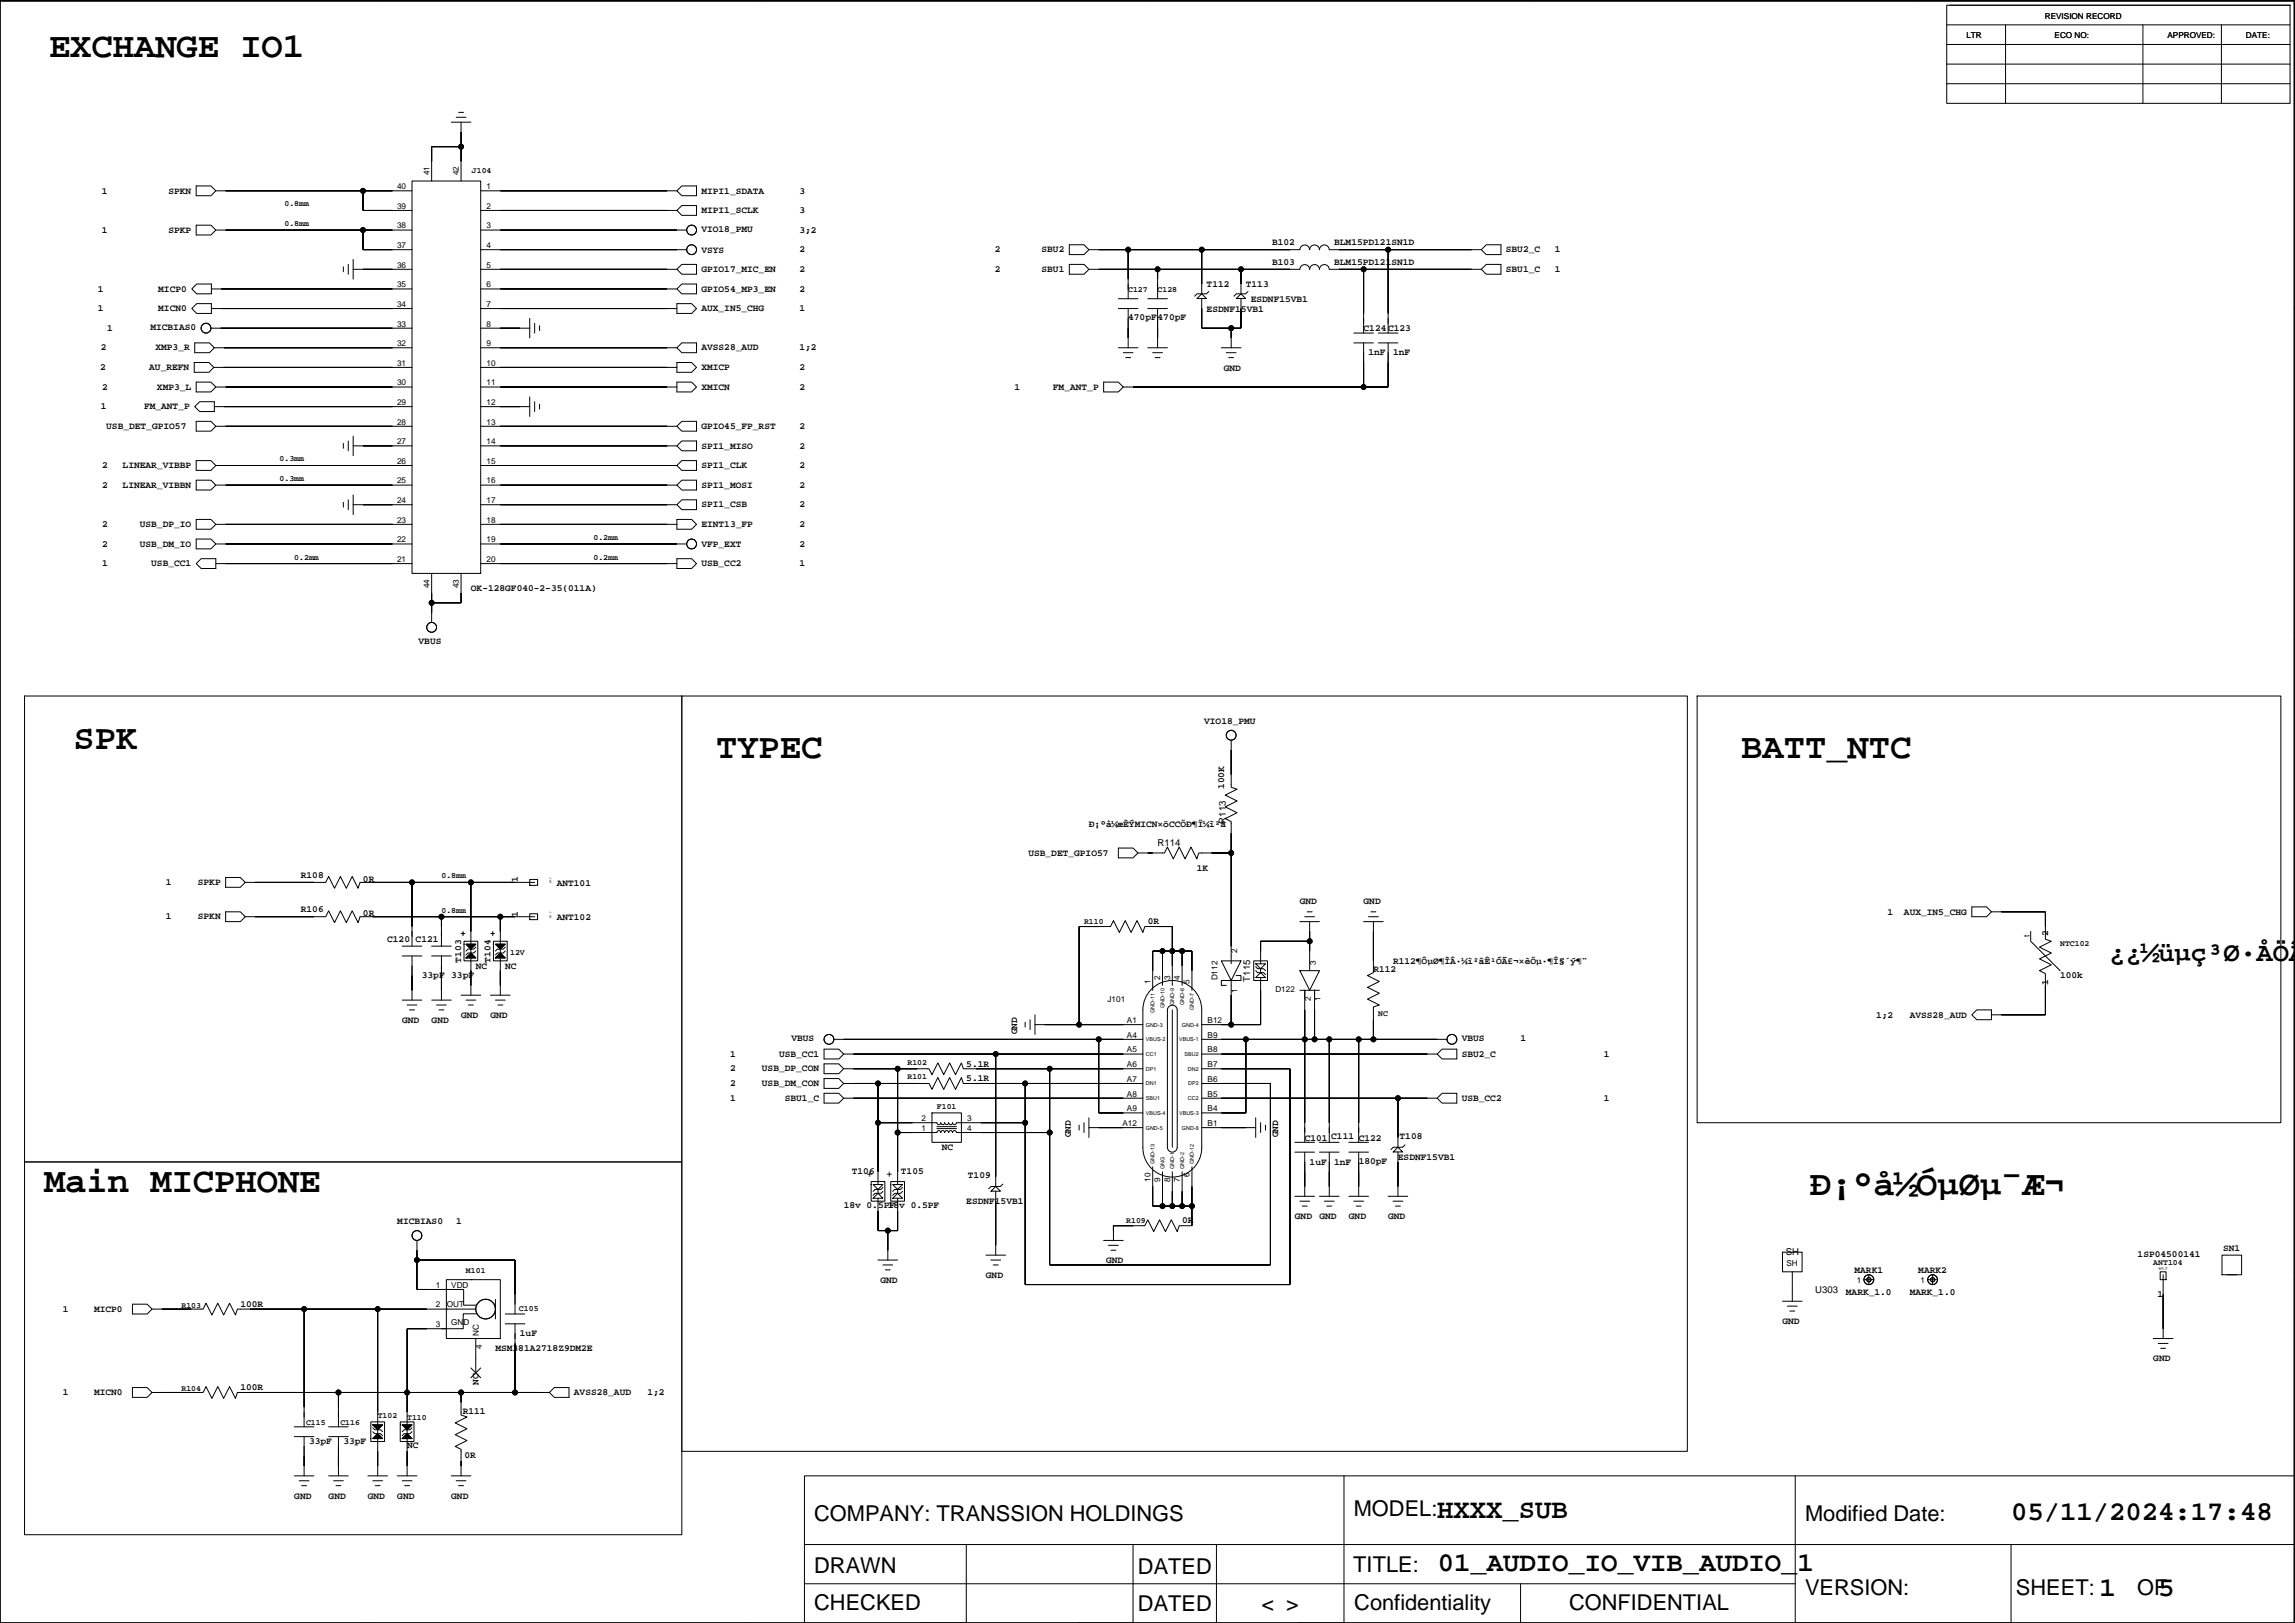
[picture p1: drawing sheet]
<svg xmlns="http://www.w3.org/2000/svg" width="594mm" height="420mm" viewBox="0 0 594 420" stroke-linecap="round" stroke-linejoin="round" font-family="sans-serif">
<defs><g id="words">
<g font-size="9.2">
<text x="12.7" y="14.8">EXCHANGE IO1</text>
<text x="19" y="193.8">SPK</text>
<text x="185.4" y="196.3">TYPEC</text>
<text x="450.7" y="196.3">BATT_NTC</text>
<text x="11.4" y="308.5">Main MICPHONE</text>
<text x="468.5" y="309.3">Ð¡°å½ÓµØµ¯Æ¬</text>
</g>
<g font-size="7.1">
<text x="546" y="248.8">¿¿½üµç³Ø·ÅÖÃ</text>
<text x="372" y="392.9">HXXX_SUB</text>
<text x="520.6" y="393.5">05/11/2024:17:48</text>
<text x="372.2" y="406.8">01_AUDIO_IO_VIB_AUDIO_1</text>
<text x="543.4" y="413.3">1</text>
<text x="558.7" y="413.3">5</text>
</g>
<g font-size="5.6">
<text x="210.8" y="393.8">COMPANY: TRANSSION HOLDINGS</text>
<text x="350.4" y="392.5">MODEL:</text>
<text x="467.3" y="393.8">Modified Date:</text>
<text x="210.8" y="407.2">DRAWN</text>
<text x="294.6" y="407.3">DATED</text>
<text x="350.3" y="406.8">TITLE:</text>
<text x="467.3" y="412.8">VERSION:</text>
<text x="521.9" y="412.8">SHEET:</text>
<text x="553.2" y="412.8">OF</text>
<text x="210.8" y="416.9">CHECKED</text>
<text x="294.6" y="417">DATED</text>
<text x="326.5" y="417.1">&lt; &gt;</text>
<text x="350.6" y="416.9">Confidentiality</text>
<text x="406.2" y="416.9">CONFIDENTIAL</text>
</g>
<g font-size="3.5">
<text x="50.8" y="-1">6</text>
<text x="144.7" y="-.9">5</text>
<text x="250" y="-1">4</text>
<text x="552.6" y="-.9">1</text>
</g>
<g font-size="2.5">
<text x="26.4" y="50.1">1</text>
<text x="43.6" y="50.1">SPKN</text>
<text x="181.6" y="50.1">MIPI1_SDATA</text>
<text x="207" y="50.1">3</text>
<text x="181.6" y="55.2">MIPI1_SCLK</text>
<text x="207" y="55.2">3</text>
<text x="26.4" y="60.3">1</text>
<text x="43.6" y="60.3">SPKP</text>
<text x="181.6" y="60">VIO18_PMU</text>
<text x="181.6" y="65.5">VSYS</text>
<text x="207" y="60.3">3;2</text>
<text x="207" y="65.3">2</text>
<text x="257.5" y="65.3">2</text>
<text x="269.6" y="65.3">SBU2</text>
<text x="329.3" y="63.4">B102</text>
<text x="345.4" y="63.4">BLM15PD121SN1D</text>
<text x="389.8" y="65.3">SBU2_C</text>
<text x="402.5" y="65.3">1</text>
<text x="181.6" y="70.4">GPIO17_MIC_EN</text>
<text x="207" y="70.4">2</text>
<text x="257.5" y="70.4">2</text>
<text x="269.6" y="70.4">SBU1</text>
<text x="329.3" y="68.5">B103</text>
<text x="345.4" y="68.5">BLM15PD121SN1D</text>
<text x="389.8" y="70.4">SBU1_C</text>
<text x="402.5" y="70.4">1</text>
<text x="25.3" y="75.5">1</text>
<text x="41" y="75.5">MICP0</text>
<text x="181.6" y="75.5">GPIO54_MP3_EN</text>
<text x="207" y="75.5">2</text>
<text x="312.3" y="74.4">T112</text>
<text x="322.5" y="74.4">T113</text>
<text x="25.3" y="80.6">1</text>
<text x="41" y="80.6">MICN0</text>
<text x="181.6" y="80.6">AUX_IN5_CHG</text>
<text x="207" y="80.6">1</text>
<text x="292" y="82.9">470pF</text>
<text x="299.7" y="82.9">470pF</text>
<text x="312.3" y="80.7">ESDNF15VB1</text>
<text x="323.8" y="78.2">ESDNF15VB1</text>
<text x="27.7" y="85.6">1</text>
<text x="38.9" y="85.4">MICBIAS0</text>
<text x="353" y="85.8">C124 C123</text>
<text x="25.9" y="95.8">2</text>
<text x="26.1" y="90.7">2</text>
<text x="38.6" y="95.8">AU_REFN</text>
<text x="40.2" y="90.7">XMP3_R</text>
<text x="181.6" y="95.8">XMICP</text>
<text x="181.6" y="90.7">AVSS28_AUD</text>
<text x="207" y="95.8">2</text>
<text x="207" y="90.7">1;2</text>
<text x="316.8" y="95.9">GND</text>
<text x="354.2" y="92">1nF</text>
<text x="360.6" y="92">1nF</text>
<text x="26.5" y="100.9">2</text>
<text x="40.6" y="100.9">XMP3_L</text>
<text x="181.6" y="100.9">XMICN</text>
<text x="207" y="100.9">2</text>
<text x="262.6" y="100.9">1</text>
<text x="272.6" y="100.9">FM_ANT_P</text>
<text x="26.1" y="106">1</text>
<text x="37.3" y="106">FM_ANT_P</text>
<text x="27.5" y="111">USB_DET_GPIO57</text>
<text x="181.6" y="111">GPIO45_FP_RST</text>
<text x="207" y="111">2</text>
<text x="181.6" y="116.1">SPI1_MISO</text>
<text x="207" y="116.1">2</text>
<text x="26.5" y="121.2">2</text>
<text x="31.7" y="121.2">LINEAR_VIBBP</text>
<text x="181.6" y="121.2">SPI1_CLK</text>
<text x="207" y="121.2">2</text>
<text x="26.5" y="126.3">2</text>
<text x="31.7" y="126.3">LINEAR_VIBBN</text>
<text x="181.6" y="131.4">SPI1_CSB</text>
<text x="181.6" y="126.3">SPI1_MOSI</text>
<text x="207" y="131.4">2</text>
<text x="207" y="126.3">2</text>
<text x="26.5" y="136.4">2</text>
<text x="36.2" y="136.4">USB_DP_IO</text>
<text x="181.6" y="136.4">EINT13_FP</text>
<text x="207" y="136.4">2</text>
<text x="26.5" y="141.5">2</text>
<text x="36.2" y="141.5">USB_DM_IO</text>
<text x="181.6" y="141.7">VFP_EXT</text>
<text x="207" y="141.5">2</text>
<text x="26.5" y="146.6">1</text>
<text x="39.1" y="146.6">USB_CC1</text>
<text x="181.6" y="146.6">USB_CC2</text>
<text x="207" y="146.6">1</text>
<text x="121.9" y="153.1">OK-128GF040-2-35(011A)</text>
<text x="108.3" y="166.7">VBUS</text>
<text x="311.7" y="187.4">VIO18_PMU</text>
<text x="316.9" y="204.3" transform="rotate(-90 316.9 204.3)">100K</text>
<text x="281.9" y="214">Ð¡°å¼æÈÝMICN×öCCÖÐ¶Ï¼ì²â</text>
<text x="317.3" y="213.2" transform="rotate(-90 317.3 213.2)">R113</text>
<text x="266.2" y="221.5">USB_DET_GPIO57</text>
<text x="299.7" y="219.1">R114</text>
<text x="77.9" y="227.2">R108</text>
<text x="309.8" y="225.5">1K</text>
<text x="43" y="229.1">1</text>
<text x="51.2" y="229.1">SPKP</text>
<text x="94" y="228.4">0R</text>
<text x="134" y="228.4" transform="rotate(-90 134 228.4)">1</text>
<text x="144.1" y="229.3">ANT101</text>
<text x="336.5" y="234">GND</text>
<text x="353" y="234">GND</text>
<text x="43" y="238">1</text>
<text x="51.2" y="238">SPKN</text>
<text x="77.9" y="236.1">R106</text>
<text x="94" y="237.3">0R</text>
<text x="134" y="237.3" transform="rotate(-90 134 237.3)">1</text>
<text x="144.1" y="238.2">ANT102</text>
<text x="297.1" y="239.3">0R</text>
<text x="488.6" y="236.7">1</text>
<text x="492.9" y="236.7">AUX_IN5_CHG</text>
<text x="100.2" y="244">C120</text>
<text x="107.6" y="243.7">C121</text>
<text x="530.2" y="242.4" transform="rotate(-90 530.2 242.4)">2</text>
<text x="119.3" y="249.2" transform="rotate(-90 119.3 249.2)">T103</text>
<text x="123.2" y="250.8">NC</text>
<text x="127" y="249.2" transform="rotate(-90 127 249.2)">T104</text>
<text x="130.8" y="250.8">NC</text>
<text x="355.5" y="251.7">R112</text>
<text x="360.6" y="249.6">R112¶ÔµØ¶ÌÂ·¼ì²âÊ¹ÓÃ£¬×èÖµ·¶Î§´ý¶¨</text>
<text x="109.2" y="253.3">33pF 33pF</text>
<text x="323.7" y="254.1" transform="rotate(-90 323.7 254.1)">T115</text>
<text x="530.2" y="255.1" transform="rotate(-90 530.2 255.1)">1</text>
<text x="533.3" y="253.3">100k</text>
<text x="119.4" y="263.5">GND</text>
<text x="127" y="263.5">GND</text>
<text x="485.7" y="263.4">1;2</text>
<text x="494.3" y="263.4">AVSS28_AUD</text>
<text x="104.1" y="264.8">GND</text>
<text x="111.7" y="264.8">GND</text>
<text x="204.8" y="269.5">VBUS</text>
<text x="263.3" y="267.8" transform="rotate(-90 263.3 267.8)">GND</text>
<text x="378.4" y="269.5">VBUS</text>
<text x="393.6" y="269.5">1</text>
<text x="189" y="273.6">1</text>
<text x="201.7" y="273.6">USB_CC1</text>
<text x="378.4" y="273.6">SBU2_C</text>
<text x="415.2" y="273.6">1</text>
<text x="189" y="281.2">2</text>
<text x="189" y="277.4">2</text>
<text x="197.2" y="281.2">USB_DM_CON</text>
<text x="197.2" y="277.4">USB_DP_CON</text>
<text x="250.1" y="279.9">5.1R</text>
<text x="250.1" y="276.1">5.1R</text>
<text x="189" y="285">1</text>
<text x="203.2" y="285">SBU1_C</text>
<text x="378.4" y="285">USB_CC2</text>
<text x="415.2" y="285">1</text>
<text x="243.8" y="297.8">NC</text>
<text x="277.2" y="294.5" transform="rotate(-90 277.2 294.5)">GND</text>
<text x="330.9" y="294.5" transform="rotate(-90 330.9 294.5)">GND</text>
<text x="337.7" y="295.3">C101</text>
<text x="344.6" y="294.8">C111 C122</text>
<text x="362.3" y="294.9">T108</text>
<text x="220.5" y="303.8">T106</text>
<text x="225.9" y="304.8" transform="rotate(-90 225.9 304.8)">+</text>
<text x="231" y="304.8" transform="rotate(-90 231 304.8)">+</text>
<text x="233.2" y="303.8">T105</text>
<text x="250.6" y="305.1">T109</text>
<text x="339" y="301.5">1uF</text>
<text x="345.4" y="301.5">1nF</text>
<text x="351.7" y="301.3">180pF</text>
<text x="361.9" y="300.4">ESDNF15VB1</text>
<text x="250.1" y="311.8">ESDNF15VB1</text>
<text x="102.8" y="316.9">MICBIAS0</text>
<text x="118.1" y="316.9">1</text>
<text x="218.4" y="312.7">18v 0.5PF</text>
<text x="229.8" y="312.7">18v 0.5PF</text>
<text x="306" y="316.7">0R</text>
<text x="335.2" y="315.6">GND</text>
<text x="341.6" y="315.6">GND</text>
<text x="349.2" y="315.6">GND</text>
<text x="359.3" y="315.6">GND</text>
<text x="575.5" y="324">SN1</text>
<text x="286.3" y="327">GND</text>
<text x="462.2" y="325">SH</text>
<text x="480.1" y="329.5">MARK1</text>
<text x="496.6" y="329.5">MARK2</text>
<text x="553.3" y="325.4">1SP04500141</text>
<text x="227.9" y="332.1">GND</text>
<text x="255.2" y="330.8">GND</text>
<text x="469.9" y="334.6">U303</text>
<text x="477.8" y="335.1">MARK_1.0</text>
<text x="494.3" y="335.1">MARK_1.0</text>
<text x="558.5" y="335.8">1</text>
<text x="16.3" y="339.6">1</text>
<text x="24.3" y="339.6">MICP0</text>
<text x="62.2" y="338.3">100R</text>
<text x="134.6" y="345.9">1uF</text>
<text x="461.4" y="342.8">GND</text>
<text x="128.2" y="349.7">MSM381A2718Z9DM2E</text>
<text x="557.4" y="352.4">GND</text>
<text x="62.2" y="359.9">100R</text>
<text x="123.9" y="358.6" transform="rotate(-90 123.9 358.6)">NC</text>
<text x="16.3" y="361.2">1</text>
<text x="24.3" y="361.2">MICN0</text>
<text x="148.6" y="361.2">AVSS28_AUD</text>
<text x="167.6" y="361.2">1;2</text>
<text x="119.8" y="366">R111</text>
<text x="80" y="373.9">33pF</text>
<text x="88.9" y="373.9">33pF</text>
<text x="105.4" y="374.9">NC</text>
<text x="120.2" y="377.4">0R</text>
<text x="76.2" y="388">GND</text>
<text x="85.1" y="388">GND</text>
<text x="95.2" y="388">GND</text>
<text x="102.8" y="388">GND</text>
<text x="116.8" y="388">GND</text>
</g>
<g font-size="2.1">
<text x="529.3" y="4.8">REVISION RECORD</text>
<text x="509" y="9.9">LTR</text>
<text x="531.9" y="9.9">ECO NO:</text>
<text x="561.1" y="9.9">APPROVED:</text>
<text x="581.4" y="9.9">DATE:</text>
<text x="111.1" y="45.3" transform="rotate(-90 111.1 45.3)">41</text>
<text x="118.8" y="45.3" transform="rotate(-90 118.8 45.3)">42</text>
<text x="122.1" y="44.7">J104</text>
<text x="73.6" y="53.4">0.8mm</text>
<text x="102.8" y="49">40</text>
<text x="126" y="49">1</text>
<text x="73.6" y="58.5">0.8mm</text>
<text x="102.8" y="54.1">39</text>
<text x="102.8" y="59.1">38</text>
<text x="126" y="54.1">2</text>
<text x="126" y="59.1">3</text>
<text x="102.8" y="64.2">37</text>
<text x="126" y="64.2">4</text>
<text x="102.8" y="69.3">36</text>
<text x="126" y="69.3">5</text>
<text x="102.8" y="74.4">35</text>
<text x="126" y="74.4">6</text>
<text x="292" y="75.7">C127</text>
<text x="299.7" y="75.7">C128</text>
<text x="102.8" y="79.4">34</text>
<text x="126" y="79.4">7</text>
<text x="102.8" y="84.5">33</text>
<text x="102.8" y="89.6">32</text>
<text x="126" y="89.6">9</text>
<text x="126" y="84.5">8</text>
<text x="102.8" y="94.7">31</text>
<text x="126" y="94.7">10</text>
<text x="102.8" y="99.8">30</text>
<text x="126" y="99.8">11</text>
<text x="102.8" y="104.8">29</text>
<text x="126" y="104.8">12</text>
<text x="102.8" y="109.9">28</text>
<text x="126" y="109.9">13</text>
<text x="72.4" y="119.4">0.3mm</text>
<text x="102.8" y="115">27</text>
<text x="126" y="115">14</text>
<text x="72.4" y="124.5">0.3mm</text>
<text x="102.8" y="125.2">25</text>
<text x="102.8" y="120.1">26</text>
<text x="126" y="120.1">15</text>
<text x="126" y="125.2">16</text>
<text x="102.8" y="130.2">24</text>
<text x="126" y="130.2">17</text>
<text x="102.8" y="135.3">23</text>
<text x="126" y="135.3">18</text>
<text x="102.8" y="140.4">22</text>
<text x="126" y="140.4">19</text>
<text x="153.6" y="139.8">0.2mm</text>
<text x="76.2" y="144.8">0.2mm</text>
<text x="102.8" y="145.5">21</text>
<text x="126" y="145.5">20</text>
<text x="153.6" y="144.8">0.2mm</text>
<text x="111.1" y="152.3" transform="rotate(-90 111.1 152.3)">44</text>
<text x="118.8" y="152.3" transform="rotate(-90 118.8 152.3)">43</text>
<text x="114.3" y="227.4">0.8mm</text>
<text x="114.3" y="236.3">0.8mm</text>
<text x="280.6" y="239.2">R110</text>
<text x="120.5" y="242.4" transform="rotate(-90 120.5 242.4)">+</text>
<text x="128.2" y="242.4" transform="rotate(-90 128.2 242.4)">+</text>
<text x="525.4" y="242.7" transform="rotate(-90 525.4 242.7)">t</text>
<text x="533.3" y="244.9">NTC102</text>
<text x="132" y="247.1">12V</text>
<text x="320.3" y="246.7" transform="rotate(-90 320.3 246.7)">2</text>
<text x="340.6" y="249.8" transform="rotate(-90 340.6 249.8)">3</text>
<text x="297.8" y="254.8" transform="rotate(-90 297.8 254.8)">1</text>
<text x="300.3" y="253.6" transform="rotate(-90 300.3 253.6)">2</text>
<text x="302.9" y="253.6" transform="rotate(-90 302.9 253.6)">3</text>
<text x="305.4" y="253.6" transform="rotate(-90 305.4 253.6)">4</text>
<text x="307.9" y="254.8" transform="rotate(-90 307.9 254.8)">5</text>
<text x="315.1" y="253.8" transform="rotate(-90 315.1 253.8)">D112</text>
<text x="320.3" y="257" transform="rotate(-90 320.3 257)">1</text>
<text x="330.1" y="256.9">D122</text>
<text x="286.7" y="259.3">J101</text>
<text x="339.3" y="259.1" transform="rotate(-90 339.3 259.1)">2</text>
<text x="341.9" y="259.1" transform="rotate(-90 341.9 259.1)">1</text>
<text x="356.8" y="262.9">NC</text>
<text x="291.7" y="268.6">A4</text>
<text x="291.7" y="264.8">A1</text>
<text x="312.6" y="264.8">B12</text>
<text x="312.6" y="268.6">B9</text>
<text x="234.9" y="275.6">R102</text>
<text x="291.7" y="272.4">A5</text>
<text x="312.6" y="272.4">B8</text>
<text x="234.9" y="279.4">R101</text>
<text x="291.7" y="280.1">A7</text>
<text x="291.7" y="276.3">A6</text>
<text x="312.6" y="280.1">B6</text>
<text x="312.6" y="276.3">B7</text>
<text x="242.5" y="287.1">F101</text>
<text x="291.7" y="287.7">A9</text>
<text x="291.7" y="283.9">A8</text>
<text x="312.6" y="287.7">B4</text>
<text x="312.6" y="283.9">B5</text>
<text x="238.5" y="290.2">2</text>
<text x="238.5" y="292.8">1</text>
<text x="250.4" y="290.2">3</text>
<text x="250.4" y="292.8">4</text>
<text x="290.6" y="291.5">A12</text>
<text x="312.6" y="291.5">B1</text>
<text x="297.8" y="306" transform="rotate(-90 297.8 306)">10</text>
<text x="307.9" y="304.8" transform="rotate(-90 307.9 304.8)">6</text>
<text x="300.3" y="306" transform="rotate(-90 300.3 306)">9</text>
<text x="302.9" y="306" transform="rotate(-90 302.9 306)">8</text>
<text x="305.4" y="306" transform="rotate(-90 305.4 306)">7</text>
<text x="291.5" y="316.6">R109</text>
<text x="120.6" y="329.6">M101</text>
<text x="462.4" y="327.8">SH</text>
<text x="557.4" y="327.5">ANT104</text>
<text x="112.8" y="333.4">1</text>
<text x="116.8" y="333.3">VDD</text>
<text x="480.7" y="332.2">1</text>
<text x="497.2" y="332.2">1</text>
<text x="47" y="338.5">R103</text>
<text x="112.8" y="338.5">2</text>
<text x="115.6" y="338.4">OUT</text>
<text x="134.3" y="339.4">C105</text>
<text x="112.8" y="343.5">3</text>
<text x="116.8" y="343">GND</text>
<text x="123.9" y="345.8" transform="rotate(-90 123.9 345.8)">NC</text>
<text x="124.7" y="349.2" transform="rotate(-90 124.7 349.2)">4</text>
<text x="47" y="360.1">R104</text>
<text x="79.2" y="368.9">C115</text>
<text x="88.1" y="368.9">C116</text>
<text x="97.8" y="367">T102</text>
<text x="105.4" y="367.7">T110</text>
</g>
<g font-size="1.4">
<text x="298.9" y="262.3" transform="rotate(-90 298.9 262.3)">GND-11</text>
<text x="301.4" y="261" transform="rotate(-90 301.4 261)">GND-10</text>
<text x="304" y="260.2" transform="rotate(-90 304 260.2)">GND-9</text>
<text x="306.5" y="260.2" transform="rotate(-90 306.5 260.2)">GND-6</text>
<text x="309" y="261.5" transform="rotate(-90 309 261.5)">GND-7</text>
<text x="296.6" y="265.8">GND-3</text>
<text x="296.6" y="269.6">VBUS-2</text>
<text x="305.2" y="269.6">VBUS-1</text>
<text x="305.9" y="265.8">GND-4</text>
<text x="296.6" y="273.4">CC1</text>
<text x="306.6" y="273.4">SBU2</text>
<text x="296.6" y="277.2">DP1</text>
<text x="296.6" y="281">DN1</text>
<text x="307.5" y="277.2">DN2</text>
<text x="307.6" y="281">DP2</text>
<text x="296.6" y="284.8">SBU1</text>
<text x="307.5" y="284.8">CC2</text>
<text x="296.6" y="288.6">VBUS-4</text>
<text x="296.6" y="292.4">GND-5</text>
<text x="305.2" y="288.6">VBUS-3</text>
<text x="305.9" y="292.4">GND-8</text>
<text x="298.9" y="301.3" transform="rotate(-90 298.9 301.3)">GND-13</text>
<text x="301.4" y="302.6" transform="rotate(-90 301.4 302.6)">GNG</text>
<text x="304" y="302.6" transform="rotate(-90 304 302.6)">GND-1</text>
<text x="306.5" y="302.6" transform="rotate(-90 306.5 302.6)">GND-2</text>
<text x="309" y="301.3" transform="rotate(-90 309 301.3)">GND-12</text>
</g>
<text font-size="1.1" x="558.8" y="328.8">H1.7</text>
<g font-size=".7">
<text x="142.8" y="228.7" transform="rotate(-90 142.8 228.7)">H1.7</text>
<text x="142.8" y="237.6" transform="rotate(-90 142.8 237.6)">H1.7</text>
</g>
</g></defs>
<g fill="none" stroke="#000" stroke-width=".26">
<path d="M99 0v.3M196.8 0v.3M297.1 0v.3M396.1 0v.3M495.2 0v.3M0 .1h594v420.1h-594zM0 .3h593.9v419.9h-593.9zM503.9 1.4h88.9v25.4h-88.9zM503.9 16.6h88.9M503.9 11.5h88.9M503.9 6.4h88.9M504.7 1.4h88.1"/>
<path d="M519.2 6.4v20.4M554.7 6.4v20.4M575 6.4v20.4M116.8 31.6h5.1M118.1 30.4h2.5M118.7 29.1h1.3M119.4 34.2h.1M119.4 31.6v15.3M119.4 38h-7.7v8.9M503.9 21.7h88.9M50.8 48.1h3.8l1.3 1.3-1.3 1.3h-3.8zM50.8 58.3h3.8l1.3 1.3-1.3 1.2h-3.8z"/>
<path d="M55.9 49.4h50.8M55.9 59.6h50.8M58.4 49.4h.1M58.4 59.6h.1M94 59.6v5h12.7M94 49.4v5.1h12.7M106.7 46.9h17.7v101.5h-17.7zM124.4 59.6h53.4M124.4 49.4h50.8M124.4 54.5h50.8M172.7 49.4h.1M172.7 54.5h.1"/>
<path d="M175.2 59.6h.1M175.2 49.4l1.3-1.3h3.8v2.6h-3.8zM176.5 53.2h3.8v2.6h-3.8l-1.3-1.3zM49.6 79.9l1.3-1.3h3.8v2.5h-3.8zM49.6 74.8l1.3-1.3h3.8v2.6h-3.8zM54.7 79.9h52M54.7 74.8h52M57.3 79.9h.1M57.3 74.8h.1M88.9 69.1v1.3M90.1 68.4v2.6M91.4 69.7h15.3"/>
<path d="M91.4 67.2v5.1M94 69.7h.1M124.4 64.6h53.4M124.4 79.9h50.8M124.4 69.7h50.8M124.4 74.8h50.8M172.7 69.7h.1M172.7 74.8h.1M172.7 79.9h.1M175.2 64.6h.1M175.2 69.7l1.3-1.3h3.8v2.6h-3.8zM175.2 74.8l1.3-1.3h3.8v2.6h-3.8z"/>
<path d="M175.2 78.6h3.8l1.3 1.3-1.3 1.2h-3.8zM276.8 63.4h3.8l1.3 1.2-1.3 1.3h-3.8zM276.8 68.4h3.8l1.3 1.3-1.3 1.3h-3.8zM281.9 64.6h54.6a1.27 1.27 0 0 1 1.2-1.2 1.27 1.27 0 0 1 1.3 1.2 1.27 1.27 0 0 1 1.3-1.2 1.27 1.27 0 0 1 1.3 1.2 1.27 1.27 0 0 1 1.2-1.2 1.27 1.27 0 0 1 1.3 1.2h39.4M281.9 69.7h54.6a1.27 1.27 0 0 1 1.2-1.2 1.27 1.27 0 0 1 1.3 1.2 1.27 1.27 0 0 1 1.3-1.2 1.27 1.27 0 0 1 1.3 1.2 1.27 1.27 0 0 1 1.2-1.2 1.27 1.27 0 0 1 1.3 1.2h39.4M284.4 64.6h.1M284.4 69.7h.1M289.5 79.9h5.1M289.5 77.3h5.1M292 64.6v12.7M292 79.9v10.1M297.1 79.9h5.1"/>
<path d="M297.1 77.3h5.1M299.7 69.7v7.6M299.7 79.9v10.1M311.1 76.1l1.2 1.2h-2.4zM311.1 77.3v7.7h10.1v-7.7M311.1 64.6v11.5M312.9 75.5l-.6 .6h-2.4l-.6 .6M320 77.3l1.2-1.2 1.3 1.2zM321.2 69.7v6.4M323.1 75.5l-.6 .6h-2.5l-.6 .6M353 69.7v16.5M359.3 64.6v21.6"/>
<path d="M380.9 69.7h.1M380.9 64.6h.1M383.5 69.7l1.2-1.3h3.8v2.6h-3.8zM383.5 64.6l1.2-1.2h3.8v2.5h-3.8zM593.9 79.9h.2M-.1 85h.1M50.3 93.8h3.8l1.3 1.3-1.3 1.3h-3.8zM50.4 88.8h3.8l1.3 1.2-1.3 1.3h-3.8zM50.8 98.9h3.8l1.3 1.3-1.3 1.3h-3.8zM54.6 85h52.1M55.4 95.1h51.3M55.5 90h51.2"/>
<path d="M57.1 85h.1M57.9 95.1h.1M58 90h.1M124.4 85h12.7M124.4 90h50.8M124.4 95.1h50.8M134.6 85h.1M137.1 82.4v5.1M138.4 83.7v2.5M139.7 84.3v1.3M172.7 95.1h.1M172.7 90h.1"/>
<path d="M175.2 98.9h3.8l1.3 1.3-1.3 1.3h-3.8zM175.2 93.8h3.8l1.3 1.3-1.3 1.3h-3.8zM175.2 90l1.3-1.2h3.8v2.5h-3.8zM285.7 98.9h3.8l1.3 1.3-1.3 1.3h-3.8zM289.5 90h5.1M290.8 91.3h2.5M291.4 92.6h1.3M292 87.5h.1M297.1 90h5.1M298.4 91.3h2.5M299 92.6h1.3M299.7 87.5h.1"/>
<path d="M316.2 90h5M317.4 91.3h2.6M318.1 92.6h1.2M318.7 87.5h.1M318.7 85v5M350.4 86.2h5.1M350.4 88.8h5.1M353 88.8v11.4M356.8 86.2h5.1M356.8 88.8h5.1M359.3 88.8v11.4h-68.5M50.4 105.3l1.3-1.3h3.8v2.5h-3.8z"/>
<path d="M50.8 119.2h3.8l1.3 1.3-1.3 1.3h-3.8zM50.8 109.1h3.8l1.3 1.2-1.3 1.3h-3.8zM55.5 105.3h51.2M55.9 100.2h50.8M55.9 110.3h50.8M58 105.3h.1M58.4 100.2h.1M58.4 110.3h.1M88.9 114.8v1.3M90.1 114.2v2.5M91.4 115.4h15.3M91.4 112.9v5.1"/>
<path d="M94 115.4h.1M124.4 100.2h50.8M124.4 105.3h12.7M124.4 115.4h50.8M124.4 110.3h50.8M134.6 105.3h.1M137.1 102.7v5.1M138.4 104v2.5M139.7 104.6v1.3M172.7 100.2h.1M172.7 115.4h.1M172.7 110.3h.1"/>
<path d="M175.2 115.4l1.3-1.2h3.8v2.5h-3.8zM175.2 110.3l1.3-1.2h3.8v2.5h-3.8zM176.5 119.2h3.8v2.6h-3.8l-1.3-1.3zM293.3 100.2h.1M50.8 134.5h3.8l1.3 1.2-1.3 1.3h-3.8zM50.8 139.6h3.8l1.3 1.2-1.3 1.3h-3.8zM50.8 124.3h3.8l1.3 1.3-1.3 1.3h-3.8zM55.9 135.7h50.8M55.9 120.5h50.8M55.9 125.6h50.8M58.4 135.7h.1M58.4 120.5h.1"/>
<path d="M58.4 125.6h.1M88.9 130v1.3M90.1 129.4v2.5M91.4 130.7h15.3M91.4 128.1v5.1M94 130.7h.1M124.4 135.7h50.8M124.4 120.5h50.8M124.4 130.7h50.8M124.4 125.6h50.8M172.7 130.7h.1M172.7 120.5h.1"/>
<path d="M172.7 135.7h.1M172.7 125.6h.1M175.2 130.7l1.3-1.3h3.8v2.5h-3.8zM175.2 134.5h3.8l1.3 1.2-1.3 1.3h-3.8zM175.2 125.6l1.3-1.3h3.8v2.6h-3.8zM52.1 144.6h3.8v2.6h-3.8l-1.3-1.3zM55.9 140.8h50.8M55.9 145.9h50.8M58.4 140.8h.1M58.4 145.9h.1M111.7 158.6h.1M111.7 148.4v12.7"/>
<path d="M119.4 148.4v7.7h-7.7M124.4 140.8h53.4M124.4 145.9h50.8M172.7 145.9h.1M175.2 140.8h.1M175.2 144.6h3.8l1.3 1.3-1.3 1.3h-3.8zM-.1 168.8h.1M593.9 163.7h.2M6.3 180.2h170.2v120.6h-170.2zM176.5 180.2h260.3v195.5h-260.3zM318.7 194.1h.1M318.7 191.6v12.2l1.5 .5-3 1.5 3 1.6-3 1.5 3 1.5-3 1.5 1.5 .8v36.8"/>
<path d="M439.3 180.2h151.1v110.4h-151.1zM289.5 219.5h3.8l1.3 1.3-1.3 1.3h-3.8zM58.4 227.2h3.8l1.3 1.2-1.3 1.3h-3.8zM58.4 236.1h3.8l1.3 1.2-1.3 1.3h-3.8zM63.5 228.4h20.8l.8-1.5 1.5 3.1 1.5-3.1 1.5 3.1 1.6-3.1 1.5 3.1 .5-1.6h45.2M63.5 237.3h20.8l.8-1.5 1.5 3 1.5-3 1.5 3 1.6-3 1.5 3 .5-1.5h45.2M66 228.4h.1M66 237.3h.1M106.7 228.4v16.5M114.3 237.3v7.6M121.9 228.4v16M129.5 237.3v7.1"/>
<path d="M137.1 236.6h2.1v1.5h-2.1zM137.1 227.7h2.1v1.5h-2.1zM294.6 220.8h6.8l.8-1.5 1.5 3 1.5-3 1.6 3 1.5-3 1.5 3 .5-1.5h8.4M297.1 220.8h.1M336.5 238.6h5.1M337.7 237.3h2.6M338.4 236.1h1.2M339 238.6v12.7M353 238.6h5.1M354.2 237.3h2.6M354.9 236.1h1.3M355.5 238.6v13.2l-1.5 .8 3 1.5-3 1.5 3 1.5-3 1.6 3 1.5-1.5 .5v8.4"/>
<path d="M510.4 234.8h3.8l1.3 1.3-1.3 1.2h-3.8zM515.5 236.1h14v7.1l1.5 .5-3.1 1.5 3.1 1.5-3.1 1.5 3.1 1.6-3.1 1.5 1.6 .7v10.7h-14M518 236.1h.1M-.1 252.6h.1M104.1 244.9h5.1M104.1 247.5h5.1M104.1 258.9h5.1M106.7 256.4h.1M106.7 247.5v11.4M111.7 244.9h5.1M111.7 247.5h5.1M111.7 258.9h5.1"/>
<path d="M114.3 256.4h.1M114.3 247.5v11.4M119.4 257.6h5M120.1 243.7h3.6v5h-3.6zM120.6 244.4h2.6l-1.3 1.3zM120.6 258.9h2.6M121.9 255.1h.1M121.9 246.7l1.3 1.3h-2.6zM121.9 245.7v1M121.9 248v9.6M123.2 245.2l-.5 .5h-1.6l-.5 .5M123.2 246.2l-.5 .5h-1.6l-.5 .5"/>
<path d="M127 257.6h5.1M127.7 243.7h3.6v5h-3.6zM128.2 244.4h2.6l-1.3 1.3zM128.2 258.9h2.6M129.5 255.1h.1M129.5 246.7l1.3 1.3h-2.6zM129.5 245.7v1M129.5 248v9.6M130.8 245.2l-.5 .5h-1.6l-.5 .5M130.8 246.2l-.5 .5h-1.6l-.5 .5M298.4 256.4v-10.2h10.1v10.2M298.5 255.7a7.6 7.6 0 0 1 8.1-1.2 7.6 7.6 0 0 1 4.5 6.9v35.6a7.6 7.6 0 0 1-7.6 7.7 7.6 7.6 0 0 1-7.7-7.7v-35.6a7.6 7.6 0 0 1 2.7-5.7z"/>
<path d="M300.9 246.2v8.9M303.5 255.1v-15.2h-7.1l-.6 1.5-1.5-3.1-1.5 3.1-1.5-3.1-1.6 3.1-1.5-3.1-.7 1.6h-8.2v25.4M306 246.2v8.9M316.2 248.7h5l-2.5 5.1zM318.7 253.8v11.5M320 252.6h1.2v1.2h-5v1.3h1.2M324.5 248.7h3.6v5.1h-3.6zM325 253.1l1.3-1.3 1.3 1.3zM325 249.5h2.6l-1.3 1.3zM325 251.3l.6 .5h1.5l.5 .5M325 250.3l.6 .5h1.5l.5 .5M326.3 250.8v1"/>
<path d="M326.3 253.1v12.2h-15.2M336.5 251.3h5.1l-2.6 5.1zM336.5 256.4h5.1M337.7 256.4v39.3M339 241.1h.1M339 243.7h-12.7v5.8M340.3 256.3v12.8M355.5 241.1h.1M525.7 241.1v2.6l7.6 7.6M593.9 247.5h.2M105.4 260.2h2.5M106 261.4h1.3"/>
<path d="M113 260.2h2.5M113.6 261.4h1.3M121.3 260.2h1.2M128.9 260.2h1.2M213.3 271.6h3.8l1.3 1.3-1.3 1.2h-3.8zM213.3 279.2h3.8l1.3 1.3-1.3 1.3h-3.8zM213.3 275.4h3.8l1.3 1.3-1.3 1.3h-3.8zM215.9 269.1h79.9M218.4 269.1h.1M218.4 276.7h22.1l.7 1.5 1.6-3 1.5 3 1.5-3 1.5 3 1.6-3 .5 1.5h46.4M218.4 272.9h77.4M220.9 272.9h.1"/>
<path d="M220.9 276.7h.1M232.4 276.7v29.9M257.8 272.9v34.3M265.4 264.6v1.3M266.6 264v2.5M267.9 265.3h27.9M267.9 262.7v5.1M270.4 265.3h.1M271.7 276.7v50.8h57.2v-47h-17.8M284.4 269.1v19h11.4M302.5 260.7a1.27 1.27 0 0 1 1.3-.4 1.27 1.27 0 0 1 .9 1.1v35.6a1.27 1.27 0 0 1-1.2 1.3 1.27 1.27 0 0 1-1.3-1.3v-35.5zM303.5 261.4v35.6"/>
<path d="M311.1 269.1h63.5M311.1 276.7h22.8v55.8h-68.5v-52M311.1 272.9h60.9M322.5 269.1v19h-11.4M344.1 269.1v26.6M351.7 269.1v26.6M369.5 272.9h.1M372 269.1h.1M372 272.9l1.3-1.3h3.8v2.5h-3.8zM511.7 261.4h3.8v2.6h-3.8l-1.3-1.3zM518 262.7h.1M213.3 283h3.8l1.3 1.3-1.3 1.3h-3.8z"/>
<path d="M218.4 280.5h22.1l.7 1.5 1.6-3 1.5 3 1.5-3 1.5 3 1.6-3 .5 1.5h46.4M218.4 284.3h77.4M220.9 284.3h.1M220.9 280.5h.1M227.3 290.6h15.2a.51 .51 0 0 0 .5 .6 .51 .51 0 0 0 .5-.6 .51 .51 0 0 0 .5 .6 .51 .51 0 0 0 .5-.6 .51 .51 0 0 0 .6 .6 .51 .51 0 0 0 .5-.6 .51 .51 0 0 0 .5 .6 .51 .51 0 0 0 .5-.6 .51 .51 0 0 0 .5 .6 .51 .51 0 0 0 .5-.6h17.8M227.3 280.5v26.1M232.4 293.2h10.1a.51 .51 0 0 1 .5-.5 .51 .51 0 0 1 .5 .5 .51 .51 0 0 1 .5-.5 .51 .51 0 0 1 .5 .5 .51 .51 0 0 1 .6-.5 .51 .51 0 0 1 .5 .5 .51 .51 0 0 1 .5-.5 .51 .51 0 0 1 .5 .5 .51 .51 0 0 1 .5-.5 .51 .51 0 0 1 .5 .5h24.1M241.2 288.1h7.7v7.6h-7.7zM242.5 291.7h5.1M242.5 292.2h5.1M279.3 291.3v1.3M280.6 290.6v2.6"/>
<path d="M281.9 291.9h13.9M281.9 289.4v5.1M284.4 291.9h.1M311.1 291.9h13.9M311.1 284.3h60.9M322.5 291.9h.1M325 289.4v5.1M326.3 290.6v2.6M327.6 291.3v1.3M335.2 295.7h5.1M335.2 298.3h5.1M337.7 298.3v11.4"/>
<path d="M341.6 295.7h5M341.6 298.3h5M344.1 298.3v11.4M349.2 295.7h5M349.2 298.3h5M351.7 298.3v11.4M360.6 298.2l1.3-1.2 1.2 1.2zM361.9 284.3v12.7M361.9 298.3v11.4M363.7 296.4l-.6 .6h-2.5l-.6 .6M369.5 284.3h.1M372 284.3l1.3-1.3h3.8v2.6h-3.8z"/>
<path d="M6.3 300.8h170.2v96.5h-170.2zM225.5 305.9h3.6v5.1h-3.6zM226 306.6h2.5l-1.2 1.3zM226 310.2l1.3-1.3 1.2 1.3zM227.3 310.2v8.4h5.1v-8.4M227.3 307.9v1M228.5 307.4l-.5 .5h-1.5l-.5 .5M228.5 308.4l-.5 .5h-1.5l-.5 .5M229.8 318.6v7.6M230.6 305.9h3.5v5.1h-3.5zM231.1 306.6h2.5l-1.2 1.3zM231.1 310.2l1.3-1.3 1.2 1.3z"/>
<path d="M232.4 307.9v1M233.6 307.4l-.5 .5h-1.5l-.5 .5M233.6 308.4l-.5 .5h-1.5l-.5 .5M256.5 308.4l1.3-1.2 1.2 1.2zM257.8 308.4v16.5M259.6 306.5l-.6 .7h-2.5l-.6 .6M288.2 318.6h.1M298.4 302.1v10.1h10.1M300.9 303.3v8.9M303.5 303.3v8.9M306 303.3v8.9M308.5 302.1v15.2h-3.3l-.5 1.5-1.5-3-1.5 3-1.5-3-1.6 3-1.5-3-.7 1.5h-8.2v3.8"/>
<path d="M335.2 309.7h5.1M336.5 311h2.5M337.1 312.2h1.3M337.7 307.2h.1M341.6 309.7h5M342.8 311h2.6M343.5 312.2h1.2M344.1 307.2h.1M349.2 309.7h5M350.4 311h2.6M351.1 312.2h1.2M351.7 307.2h.1"/>
<path d="M359.3 309.7h5.1M360.6 311h2.5M361.2 312.2h1.3M361.9 307.2h.1M-.1 336.4h.1M34.3 337.6h3.8l1.3 1.3-1.3 1.3h-3.8zM39.4 338.9h13.2l.7-1.5 1.6 3 1.5-3 1.5 3 1.5-3 1.5 3 .6-1.5h61.7M41.9 338.9h.1M78.7 338.9v30.5M97.8 338.9v30M107.9 323.7h.1M107.9 321.1v12.7h7.6"/>
<path d="M107.9 326.2h25.4v14M114.9 333.8h5.1v4.1h3.3M115.5 331.3h14v15.2h-14zM115.5 338.9h.1M121.9 331.3h.1M128.2 336.4v5M227.3 326.2h5.1M228.5 327.5h2.6M229.2 328.7h1.3M229.8 323.7h.1M255.2 324.9h5.1M256.5 326.2h2.5"/>
<path d="M257.1 327.5h1.3M257.8 322.4h.1M285.7 321.1h5.1M287 322.4h2.5M287.6 323.7h1.3M461.4 324.2h5.1v5h-5.1zM461.4 336.9h5.1M462.7 338.1h2.5M463.3 339.4h1.3M464 334.3h.1M464 329.2v7.7M482.5 331.3h2.5"/>
<path d="M483.8 330v2.5M499 331.3h2.5M500.3 330v2.5M559.2 329.2h1.5v2.1h-1.5zM559.9 330v16.5M575.2 324.9h5.1v5.1h-5.1zM576.4 330h2.6M593.9 331.3h.2M34.3 359.2h3.8l1.3 1.3-1.3 1.3h-3.8zM115.5 344h-10.1v24.9M121.9 354.1l2.5 2.6M123.2 351.6h.1"/>
<path d="M123.2 346.5v8.9M123.4 340.1h-3.5v3.9h-5.6M124.4 354.1l-2.5 2.6M130.8 342.7h5.1M130.8 340.2h5.1M133.3 342.7v17.8M143.5 359.2h3.8v2.6h-3.8l-1.3-1.3zM557.4 346.5h5.1M558.7 347.8h2.5M559.3 349.1h1.3M559.9 344h.1M39.4 360.5h13.2l.7-1.5 1.6 3 1.5-3 1.5 3 1.5-3 1.5 3 .6-1.5h80.7"/>
<path d="M41.9 360.5h.1M76.2 369.4h5.1M76.2 371.9h5.1M78.7 379.5h.1M78.7 371.9v10.2M85.1 369.4h5M85.1 371.9h5M87.6 379.5h.1M87.6 360.5v8.9M87.6 371.9v10.2M96 368.1h3.5v5.1h-3.5zM96.5 372.4l1.3-1.3 1.2 1.3z"/>
<path d="M96.5 368.9h2.5l-1.2 1.2zM96.5 370.6l.5 .5h1.5l.5 .6M96.5 369.6l.5 .5h1.5l.5 .5M97.8 379.5h.1M97.8 370.1v1M97.8 372.4v9.7M103.6 368.1h3.6v5.1h-3.6zM104.1 368.9h2.6l-1.3 1.2zM104.1 372.4l1.3-1.3 1.3 1.3zM105.4 379.5h.1M105.4 370.1v1M105.4 372.4v9.7"/>
<path d="M106.7 369.6l-.6 .5h-1.5l-.5 .5M106.7 370.6l-.6 .5h-1.5l-.5 .6M119.4 379.5h.1M119.4 360.5v5.8l1.5 .5-3.1 1.6 3.1 1.5-3.1 1.5 3.1 1.5-3.1 1.5 1.6 .8v6.9M139.7 360.5h.1M76.2 382.1h5.1M77.5 383.3h2.5M78.1 384.6h1.3M85.1 382.1h5M86.3 383.3h2.6M87 384.6h1.2M95.2 382.1h5.1"/>
<path d="M96.5 383.3h2.5M97.1 384.6h1.3M102.8 382.1h5.1M104.1 383.3h2.6M104.8 384.6h1.2M116.8 382.1h5.1M118.1 383.3h2.5M118.7 384.6h1.3M208.2 399.8h385.7M250.1 399.8v20.4h-11.6M293.3 399.8v20.4h-14.2M314.9 399.8v20.4"/>
<path d="M347.9 382.1v38.1h-11.9M464.7 382.1v38.1h55.6M520.6 399.8v20.4M593.9 382.1h-385.7v38.1M208.2 410h256.5M393.6 410v10.2M95.2 420.2h.1M193 420.2h.1M293.3 420.2h.1M491.4 420.2h.1"/>
<circle cx="119.4" cy="38" r=".63"/>
<circle cx="94" cy="49.4" r=".63"/>
<circle cx="94" cy="59.6" r=".63"/>
<circle cx="179" cy="59.6" r="1.27"/>
<circle cx="179" cy="64.6" r="1.27"/>
<circle cx="292" cy="64.6" r=".63"/>
<circle cx="299.7" cy="69.7" r=".63"/>
<circle cx="311.1" cy="64.6" r=".63"/>
<circle cx="321.2" cy="69.7" r=".63"/>
<circle cx="353" cy="69.7" r=".63"/>
<circle cx="359.3" cy="64.6" r=".63"/>
<circle cx="53.3" cy="85" r="1.27"/>
<circle cx="318.7" cy="85" r=".63"/>
<circle cx="353" cy="100.2" r=".63"/>
<circle cx="111.7" cy="156.1" r=".63"/>
<circle cx="179" cy="140.8" r="1.27"/>
<circle cx="111.7" cy="162.4" r="1.27"/>
<circle cx="318.7" cy="190.3" r="1.27"/>
<circle cx="106.7" cy="228.4" r=".63"/>
<circle cx="114.3" cy="237.3" r=".63"/>
<circle cx="121.9" cy="228.4" r=".63"/>
<circle cx="129.5" cy="237.3" r=".63"/>
<circle cx="318.7" cy="220.8" r=".63"/>
<circle cx="300.9" cy="246.2" r=".63"/>
<circle cx="303.5" cy="246.2" r=".63"/>
<circle cx="306" cy="246.2" r=".63"/>
<circle cx="339" cy="243.7" r=".63"/>
<circle cx="214.6" cy="269.1" r="1.27"/>
<circle cx="232.4" cy="276.7" r=".63"/>
<circle cx="257.8" cy="272.9" r=".63"/>
<circle cx="271.7" cy="276.7" r=".63"/>
<circle cx="279.3" cy="265.3" r=".63"/>
<circle cx="284.4" cy="269.1" r=".63"/>
<circle cx="318.7" cy="265.3" r=".63"/>
<circle cx="322.5" cy="269.1" r=".63"/>
<circle cx="337.7" cy="269.1" r=".63"/>
<circle cx="340.3" cy="269.1" r=".63"/>
<circle cx="344.1" cy="269.1" r=".63"/>
<circle cx="351.7" cy="269.1" r=".63"/>
<circle cx="355.5" cy="269.1" r=".63"/>
<circle cx="375.8" cy="269.1" r="1.27"/>
<circle cx="227.3" cy="290.6" r=".63"/>
<circle cx="227.3" cy="280.5" r=".63"/>
<circle cx="232.4" cy="293.2" r=".63"/>
<circle cx="265.4" cy="290.6" r=".63"/>
<circle cx="265.4" cy="280.5" r=".63"/>
<circle cx="271.7" cy="293.2" r=".63"/>
<circle cx="361.9" cy="284.3" r=".63"/>
<circle cx="107.9" cy="319.9" r="1.27"/>
<circle cx="229.8" cy="318.6" r=".63"/>
<circle cx="300.9" cy="312.2" r=".63"/>
<circle cx="303.5" cy="312.2" r=".63"/>
<circle cx="306" cy="312.2" r=".63"/>
<circle cx="308.5" cy="312.2" r=".63"/>
<circle cx="78.7" cy="338.9" r=".63"/>
<circle cx="97.8" cy="338.9" r=".63"/>
<circle cx="107.9" cy="326.2" r=".63"/>
<circle cx="125.7" cy="338.9" r="2.54"/>
<circle cx="483.8" cy="331.3" r=".56"/>
<circle cx="483.8" cy="331.3" r="1.27"/>
<circle cx="500.3" cy="331.3" r="1.27"/>
<circle cx="500.3" cy="331.3" r=".56"/>
<circle cx="87.6" cy="360.5" r=".63"/>
<circle cx="105.4" cy="360.5" r=".63"/>
<circle cx="119.4" cy="360.5" r=".63"/>
<circle cx="133.3" cy="360.5" r=".63"/>
</g>
<g fill="#000" stroke="#000" stroke-width=".26">
<path d="M111.7 38v3.8z" fill-rule="evenodd"/>
<path d="M119.4 34.2v3.8z" fill-rule="evenodd"/>
<path d="M111.7 38h7.7z" fill-rule="evenodd"/>
<path d="M119.4 38v3.8z" fill-rule="evenodd"/>
<path d="M94 49.4v5.1z" fill-rule="evenodd"/>
<path d="M58.4 49.4h35.6z" fill-rule="evenodd"/>
<path d="M94 59.6v5z" fill-rule="evenodd"/>
<path d="M58.4 59.6h35.6z" fill-rule="evenodd"/>
<path d="M94 49.4h7.6z" fill-rule="evenodd"/>
<path d="M94 54.5h7.6z" fill-rule="evenodd"/>
<path d="M94 59.6h7.6z" fill-rule="evenodd"/>
<path d="M129.5 49.4h43.2z" fill-rule="evenodd"/>
<path d="M129.5 54.5h43.2z" fill-rule="evenodd"/>
<path d="M129.5 59.6h45.7z" fill-rule="evenodd"/>
<path d="M94 64.6h7.6z" fill-rule="evenodd"/>
<path d="M94 69.7h7.6z" fill-rule="evenodd"/>
<path d="M57.3 74.8h44.3z" fill-rule="evenodd"/>
<path d="M57.3 79.9h44.3z" fill-rule="evenodd"/>
<path d="M129.5 69.7h43.2z" fill-rule="evenodd"/>
<path d="M129.5 74.8h43.2z" fill-rule="evenodd"/>
<path d="M129.5 79.9h43.2z" fill-rule="evenodd"/>
<path d="M129.5 64.6h45.7z" fill-rule="evenodd"/>
<path d="M292 64.6v7.7z" fill-rule="evenodd"/>
<path d="M284.4 64.6h7.6z" fill-rule="evenodd"/>
<path d="M284.4 69.7h15.3z" fill-rule="evenodd"/>
<path d="M299.7 69.7v2.6z" fill-rule="evenodd"/>
<path d="M292 64.6h19.1z" fill-rule="evenodd"/>
<path d="M311.1 64.6v8.9z" fill-rule="evenodd"/>
<path d="M311.1 79.9v5.1z" fill-rule="evenodd"/>
<path d="M321.2 79.9v5.1z" fill-rule="evenodd"/>
<path d="M321.2 69.7v3.8z" fill-rule="evenodd"/>
<path d="M299.7 69.7h21.5z" fill-rule="evenodd"/>
<path d="M311.1 64.6h22.8z" fill-rule="evenodd"/>
<path d="M321.2 69.7h12.7z" fill-rule="evenodd"/>
<path d="M346.6 69.7h6.4z" fill-rule="evenodd"/>
<path d="M353 69.7v11.4z" fill-rule="evenodd"/>
<path d="M346.6 64.6h12.7z" fill-rule="evenodd"/>
<path d="M359.3 64.6v16.5z" fill-rule="evenodd"/>
<path d="M353 69.7h27.9z" fill-rule="evenodd"/>
<path d="M359.3 64.6h21.6z" fill-rule="evenodd"/>
<path d="M57.1 85h44.5z" fill-rule="evenodd"/>
<path d="M58 90h43.6z" fill-rule="evenodd"/>
<path d="M57.9 95.1h43.7z" fill-rule="evenodd"/>
<path d="M129.5 85h5.1z" fill-rule="evenodd"/>
<path d="M129.5 90h43.2z" fill-rule="evenodd"/>
<path d="M129.5 95.1h43.2z" fill-rule="evenodd"/>
<path d="M292 85v2.5z" fill-rule="evenodd"/>
<path d="M299.7 85v2.5z" fill-rule="evenodd"/>
<path d="M311.1 85h7.6z" fill-rule="evenodd"/>
<path d="M318.7 85v2.5z" fill-rule="evenodd"/>
<path d="M318.7 85h2.5z" fill-rule="evenodd"/>
<path d="M353 93.8v6.4z" fill-rule="evenodd"/>
<path d="M359.3 93.8v6.4z" fill-rule="evenodd"/>
<path d="M94 115.4h7.6z" fill-rule="evenodd"/>
<path d="M58.4 100.2h43.2z" fill-rule="evenodd"/>
<path d="M58 105.3h43.6z" fill-rule="evenodd"/>
<path d="M58.4 110.3h43.2z" fill-rule="evenodd"/>
<path d="M129.5 105.3h5.1z" fill-rule="evenodd"/>
<path d="M129.5 100.2h43.2z" fill-rule="evenodd"/>
<path d="M129.5 115.4h43.2z" fill-rule="evenodd"/>
<path d="M129.5 110.3h43.2z" fill-rule="evenodd"/>
<path d="M293.3 100.2h59.7z" fill-rule="evenodd"/>
<path d="M353 100.2h6.3z" fill-rule="evenodd"/>
<path d="M58.4 120.5h43.2z" fill-rule="evenodd"/>
<path d="M94 130.7h7.6z" fill-rule="evenodd"/>
<path d="M58.4 135.7h43.2z" fill-rule="evenodd"/>
<path d="M58.4 125.6h43.2z" fill-rule="evenodd"/>
<path d="M129.5 130.7h43.2z" fill-rule="evenodd"/>
<path d="M129.5 125.6h43.2z" fill-rule="evenodd"/>
<path d="M129.5 120.5h43.2z" fill-rule="evenodd"/>
<path d="M129.5 135.7h43.2z" fill-rule="evenodd"/>
<path d="M58.4 140.8h43.2z" fill-rule="evenodd"/>
<path d="M58.4 145.9h43.2z" fill-rule="evenodd"/>
<path d="M111.7 153.5v2.6z" fill-rule="evenodd"/>
<path d="M111.7 156.1v2.5z" fill-rule="evenodd"/>
<path d="M119.4 153.5v2.6z" fill-rule="evenodd"/>
<path d="M111.7 156.1h7.7z" fill-rule="evenodd"/>
<path d="M129.5 145.9h43.2z" fill-rule="evenodd"/>
<path d="M129.5 140.8h45.7z" fill-rule="evenodd"/>
<path d="M318.7 194.1v6.4z" fill-rule="evenodd"/>
<path d="M318.7 215.7v5.1z" fill-rule="evenodd"/>
<path d="M66 237.3h15.3z" fill-rule="evenodd"/>
<path d="M66 228.4h15.3z" fill-rule="evenodd"/>
<path d="M96.5 228.4h10.2z" fill-rule="evenodd"/>
<path d="M106.7 228.4v11.5z" fill-rule="evenodd"/>
<path d="M114.3 237.3v2.6z" fill-rule="evenodd"/>
<path d="M96.5 237.3h17.8z" fill-rule="evenodd"/>
<path d="M121.9 228.4v12.7z" fill-rule="evenodd"/>
<path d="M106.7 228.4h15.2z" fill-rule="evenodd"/>
<path d="M129.5 237.3v3.8z" fill-rule="evenodd"/>
<path d="M114.3 237.3h15.2z" fill-rule="evenodd"/>
<path d="M121.9 228.4h11.4z" fill-rule="evenodd"/>
<path d="M129.5 237.3h3.8z" fill-rule="evenodd"/>
<path d="M279.3 239.9v25.4z" fill-rule="evenodd"/>
<path d="M279.3 239.9h5.1z" fill-rule="evenodd"/>
<path d="M297.1 220.8h1.3z" fill-rule="evenodd"/>
<path d="M299.7 239.9h3.8z" fill-rule="evenodd"/>
<path d="M303.5 239.9v6.3z" fill-rule="evenodd"/>
<path d="M313.6 220.8h5.1z" fill-rule="evenodd"/>
<path d="M318.7 220.8v24.1z" fill-rule="evenodd"/>
<path d="M518 236.1h11.5z" fill-rule="evenodd"/>
<path d="M529.5 236.1v3.8z" fill-rule="evenodd"/>
<path d="M106.7 252.6v3.8z" fill-rule="evenodd"/>
<path d="M114.3 252.6v3.8z" fill-rule="evenodd"/>
<path d="M121.9 246.7l1.3 1.3h-2.6z" fill-rule="evenodd"/>
<path d="M120.6 244.4h2.6l-1.3 1.3z" fill-rule="evenodd"/>
<path d="M121.9 251.3v3.8z" fill-rule="evenodd"/>
<path d="M129.5 246.7l1.3 1.3h-2.6z" fill-rule="evenodd"/>
<path d="M128.2 244.4h2.6l-1.3 1.3z" fill-rule="evenodd"/>
<path d="M129.5 251.3v3.8z" fill-rule="evenodd"/>
<path d="M298.4 246.2v5.1z" fill-rule="evenodd"/>
<path d="M300.9 246.2v3.8z" fill-rule="evenodd"/>
<path d="M298.4 246.2h2.5z" fill-rule="evenodd"/>
<path d="M303.5 246.2v3.8z" fill-rule="evenodd"/>
<path d="M300.9 246.2h2.6z" fill-rule="evenodd"/>
<path d="M306 246.2v3.8z" fill-rule="evenodd"/>
<path d="M303.5 246.2h2.5z" fill-rule="evenodd"/>
<path d="M306 246.2h2.5z" fill-rule="evenodd"/>
<path d="M308.5 246.2v5.1z" fill-rule="evenodd"/>
<path d="M318.7 257.6v7.7z" fill-rule="evenodd"/>
<path d="M326.3 256.4v8.9z" fill-rule="evenodd"/>
<path d="M326.3 243.7v2.5z" fill-rule="evenodd"/>
<path d="M326.3 243.7h12.7z" fill-rule="evenodd"/>
<path d="M339 243.7v2.5z" fill-rule="evenodd"/>
<path d="M339 241.1v2.6z" fill-rule="evenodd"/>
<path d="M355.5 241.1v7.6z" fill-rule="evenodd"/>
<path d="M529.5 255.1v7.6z" fill-rule="evenodd"/>
<path d="M232.4 276.7v16.5z" fill-rule="evenodd"/>
<path d="M220.9 276.7h11.5z" fill-rule="evenodd"/>
<path d="M232.4 276.7h5z" fill-rule="evenodd"/>
<path d="M220.9 272.9h36.9z" fill-rule="evenodd"/>
<path d="M257.8 272.9v31.7z" fill-rule="evenodd"/>
<path d="M252.7 276.7h19z" fill-rule="evenodd"/>
<path d="M271.7 276.7v16.5z" fill-rule="evenodd"/>
<path d="M270.4 265.3h8.9z" fill-rule="evenodd"/>
<path d="M218.4 269.1h66z" fill-rule="evenodd"/>
<path d="M284.4 269.1v19z" fill-rule="evenodd"/>
<path d="M279.3 265.3h11.5z" fill-rule="evenodd"/>
<path d="M257.8 272.9h33z" fill-rule="evenodd"/>
<path d="M271.7 276.7h19.1z" fill-rule="evenodd"/>
<path d="M284.4 269.1h6.4z" fill-rule="evenodd"/>
<path d="M316.2 265.3h2.5z" fill-rule="evenodd"/>
<path d="M322.5 269.1v19z" fill-rule="evenodd"/>
<path d="M316.2 269.1h6.3z" fill-rule="evenodd"/>
<path d="M318.7 265.3h7.6z" fill-rule="evenodd"/>
<path d="M333.9 276.7v55.8z" fill-rule="evenodd"/>
<path d="M316.2 276.7h17.7z" fill-rule="evenodd"/>
<path d="M337.7 269.1v21.5z" fill-rule="evenodd"/>
<path d="M337.7 261.4v7.7z" fill-rule="evenodd"/>
<path d="M322.5 269.1h15.2z" fill-rule="evenodd"/>
<path d="M340.3 261.4v7.7z" fill-rule="evenodd"/>
<path d="M337.7 269.1h2.6z" fill-rule="evenodd"/>
<path d="M340.3 269.1h3.8z" fill-rule="evenodd"/>
<path d="M344.1 269.1v21.5z" fill-rule="evenodd"/>
<path d="M351.7 269.1v21.5z" fill-rule="evenodd"/>
<path d="M344.1 269.1h7.6z" fill-rule="evenodd"/>
<path d="M355.5 264v5.1z" fill-rule="evenodd"/>
<path d="M351.7 269.1h3.8z" fill-rule="evenodd"/>
<path d="M316.2 272.9h53.3z" fill-rule="evenodd"/>
<path d="M355.5 269.1h16.5z" fill-rule="evenodd"/>
<path d="M518 262.7h11.5z" fill-rule="evenodd"/>
<path d="M227.3 290.6v12.7z" fill-rule="evenodd"/>
<path d="M227.3 280.5v10.1z" fill-rule="evenodd"/>
<path d="M220.9 280.5h6.4z" fill-rule="evenodd"/>
<path d="M232.4 293.2v10.1z" fill-rule="evenodd"/>
<path d="M232.4 293.2h3.8z" fill-rule="evenodd"/>
<path d="M227.3 290.6h8.9z" fill-rule="evenodd"/>
<path d="M227.3 280.5h10.1z" fill-rule="evenodd"/>
<path d="M252.7 280.5h12.7z" fill-rule="evenodd"/>
<path d="M265.4 280.5v10.1z" fill-rule="evenodd"/>
<path d="M253.9 290.6h11.5z" fill-rule="evenodd"/>
<path d="M265.4 290.6v41.9z" fill-rule="evenodd"/>
<path d="M253.9 293.2h17.8z" fill-rule="evenodd"/>
<path d="M271.7 293.2v34.3z" fill-rule="evenodd"/>
<path d="M284.4 291.9h6.4z" fill-rule="evenodd"/>
<path d="M265.4 280.5h25.4z" fill-rule="evenodd"/>
<path d="M284.4 288.1h6.4z" fill-rule="evenodd"/>
<path d="M220.9 284.3h69.9z" fill-rule="evenodd"/>
<path d="M316.2 291.9h6.3z" fill-rule="evenodd"/>
<path d="M316.2 288.1h6.3z" fill-rule="evenodd"/>
<path d="M316.2 280.5h12.7z" fill-rule="evenodd"/>
<path d="M328.9 280.5v47z" fill-rule="evenodd"/>
<path d="M361.9 284.3v10.2z" fill-rule="evenodd"/>
<path d="M316.2 284.3h45.7z" fill-rule="evenodd"/>
<path d="M361.9 284.3h7.6z" fill-rule="evenodd"/>
<path d="M227.3 313.5v5.1z" fill-rule="evenodd"/>
<path d="M227.3 318.6h2.5z" fill-rule="evenodd"/>
<path d="M229.8 318.6v5.1z" fill-rule="evenodd"/>
<path d="M229.8 318.6h2.6z" fill-rule="evenodd"/>
<path d="M232.4 313.5v5.1z" fill-rule="evenodd"/>
<path d="M257.8 311v11.4z" fill-rule="evenodd"/>
<path d="M288.2 317.3v1.3z" fill-rule="evenodd"/>
<path d="M288.2 317.3h5.1z" fill-rule="evenodd"/>
<path d="M298.4 307.2v5z" fill-rule="evenodd"/>
<path d="M298.4 312.2h2.5z" fill-rule="evenodd"/>
<path d="M300.9 308.4v3.8z" fill-rule="evenodd"/>
<path d="M300.9 312.2h2.6z" fill-rule="evenodd"/>
<path d="M303.5 308.4v3.8z" fill-rule="evenodd"/>
<path d="M303.5 312.2h2.5z" fill-rule="evenodd"/>
<path d="M306 308.4v3.8z" fill-rule="evenodd"/>
<path d="M306 312.2h2.5z" fill-rule="evenodd"/>
<path d="M308.5 307.2v5z" fill-rule="evenodd"/>
<path d="M308.5 312.2v5.1z" fill-rule="evenodd"/>
<path d="M337.7 303.3v3.9z" fill-rule="evenodd"/>
<path d="M344.1 303.3v3.9z" fill-rule="evenodd"/>
<path d="M351.7 303.3v3.9z" fill-rule="evenodd"/>
<path d="M361.9 300.8v6.4z" fill-rule="evenodd"/>
<path d="M41.9 338.9h7.6z" fill-rule="evenodd"/>
<path d="M64.8 338.9h13.9z" fill-rule="evenodd"/>
<path d="M78.7 338.9v25.4z" fill-rule="evenodd"/>
<path d="M78.7 338.9h19.1z" fill-rule="evenodd"/>
<path d="M97.8 338.9v26.7z" fill-rule="evenodd"/>
<path d="M107.9 326.2v7.6z" fill-rule="evenodd"/>
<path d="M107.9 323.7v2.5z" fill-rule="evenodd"/>
<path d="M107.9 333.8h2.6z" fill-rule="evenodd"/>
<path d="M97.8 338.9h12.7z" fill-rule="evenodd"/>
<path d="M107.9 326.2h25.4z" fill-rule="evenodd"/>
<path d="M133.3 326.2v8.9z" fill-rule="evenodd"/>
<path d="M271.7 327.5h57.2z" fill-rule="evenodd"/>
<path d="M265.4 332.5h68.5z" fill-rule="evenodd"/>
<path d="M559.9 335.1v8.9z" fill-rule="evenodd"/>
<path d="M105.4 344v16.5z" fill-rule="evenodd"/>
<path d="M105.4 344h5.1z" fill-rule="evenodd"/>
<path d="M133.3 347.8v12.7z" fill-rule="evenodd"/>
<path d="M41.9 360.5h7.6z" fill-rule="evenodd"/>
<path d="M78.7 377v2.5z" fill-rule="evenodd"/>
<path d="M87.6 377v2.5z" fill-rule="evenodd"/>
<path d="M87.6 360.5v3.8z" fill-rule="evenodd"/>
<path d="M64.8 360.5h22.8z" fill-rule="evenodd"/>
<path d="M96.5 368.9h2.5l-1.2 1.2z" fill-rule="evenodd"/>
<path d="M96.5 372.4l1.3-1.3 1.2 1.3z" fill-rule="evenodd"/>
<path d="M97.8 375.7v3.8z" fill-rule="evenodd"/>
<path d="M104.1 372.4l1.3-1.3 1.3 1.3z" fill-rule="evenodd"/>
<path d="M105.4 375.7v3.8z" fill-rule="evenodd"/>
<path d="M104.1 368.9h2.6l-1.3 1.2z" fill-rule="evenodd"/>
<path d="M105.4 360.5v5.1z" fill-rule="evenodd"/>
<path d="M87.6 360.5h17.8z" fill-rule="evenodd"/>
<path d="M119.4 378.3v1.2z" fill-rule="evenodd"/>
<path d="M119.4 360.5v2.5z" fill-rule="evenodd"/>
<path d="M105.4 360.5h14z" fill-rule="evenodd"/>
<path d="M119.4 360.5h13.9z" fill-rule="evenodd"/>
<path d="M133.3 360.5h6.4z" fill-rule="evenodd"/>
<circle cx="119.4" cy="38" r=".63"/>
<circle cx="94" cy="49.4" r=".63"/>
<circle cx="94" cy="59.6" r=".63"/>
<circle cx="292" cy="64.6" r=".63"/>
<circle cx="299.7" cy="69.7" r=".63"/>
<circle cx="311.1" cy="64.6" r=".63"/>
<circle cx="321.2" cy="69.7" r=".63"/>
<circle cx="353" cy="69.7" r=".63"/>
<circle cx="359.3" cy="64.6" r=".63"/>
<circle cx="318.7" cy="85" r=".63"/>
<circle cx="353" cy="100.2" r=".63"/>
<circle cx="111.7" cy="156.1" r=".63"/>
<circle cx="106.7" cy="228.4" r=".63"/>
<circle cx="114.3" cy="237.3" r=".63"/>
<circle cx="121.9" cy="228.4" r=".63"/>
<circle cx="129.5" cy="237.3" r=".63"/>
<circle cx="318.7" cy="220.8" r=".63"/>
<circle cx="300.9" cy="246.2" r=".63"/>
<circle cx="303.5" cy="246.2" r=".63"/>
<circle cx="306" cy="246.2" r=".63"/>
<circle cx="339" cy="243.7" r=".63"/>
<circle cx="232.4" cy="276.7" r=".63"/>
<circle cx="257.8" cy="272.9" r=".63"/>
<circle cx="271.7" cy="276.7" r=".63"/>
<circle cx="279.3" cy="265.3" r=".63"/>
<circle cx="284.4" cy="269.1" r=".63"/>
<circle cx="318.7" cy="265.3" r=".63"/>
<circle cx="322.5" cy="269.1" r=".63"/>
<circle cx="337.7" cy="269.1" r=".63"/>
<circle cx="340.3" cy="269.1" r=".63"/>
<circle cx="344.1" cy="269.1" r=".63"/>
<circle cx="351.7" cy="269.1" r=".63"/>
<circle cx="355.5" cy="269.1" r=".63"/>
<circle cx="227.3" cy="290.6" r=".63"/>
<circle cx="227.3" cy="280.5" r=".63"/>
<circle cx="232.4" cy="293.2" r=".63"/>
<circle cx="265.4" cy="290.6" r=".63"/>
<circle cx="265.4" cy="280.5" r=".63"/>
<circle cx="271.7" cy="293.2" r=".63"/>
<circle cx="361.9" cy="284.3" r=".63"/>
<circle cx="229.8" cy="318.6" r=".63"/>
<circle cx="300.9" cy="312.2" r=".63"/>
<circle cx="303.5" cy="312.2" r=".63"/>
<circle cx="306" cy="312.2" r=".63"/>
<circle cx="308.5" cy="312.2" r=".63"/>
<circle cx="78.7" cy="338.9" r=".63"/>
<circle cx="97.8" cy="338.9" r=".63"/>
<circle cx="107.9" cy="326.2" r=".63"/>
<circle cx="87.6" cy="360.5" r=".63"/>
<circle cx="105.4" cy="360.5" r=".63"/>
<circle cx="119.4" cy="360.5" r=".63"/>
<circle cx="133.3" cy="360.5" r=".63"/>
</g>
<use href="#words"/>
</svg>
